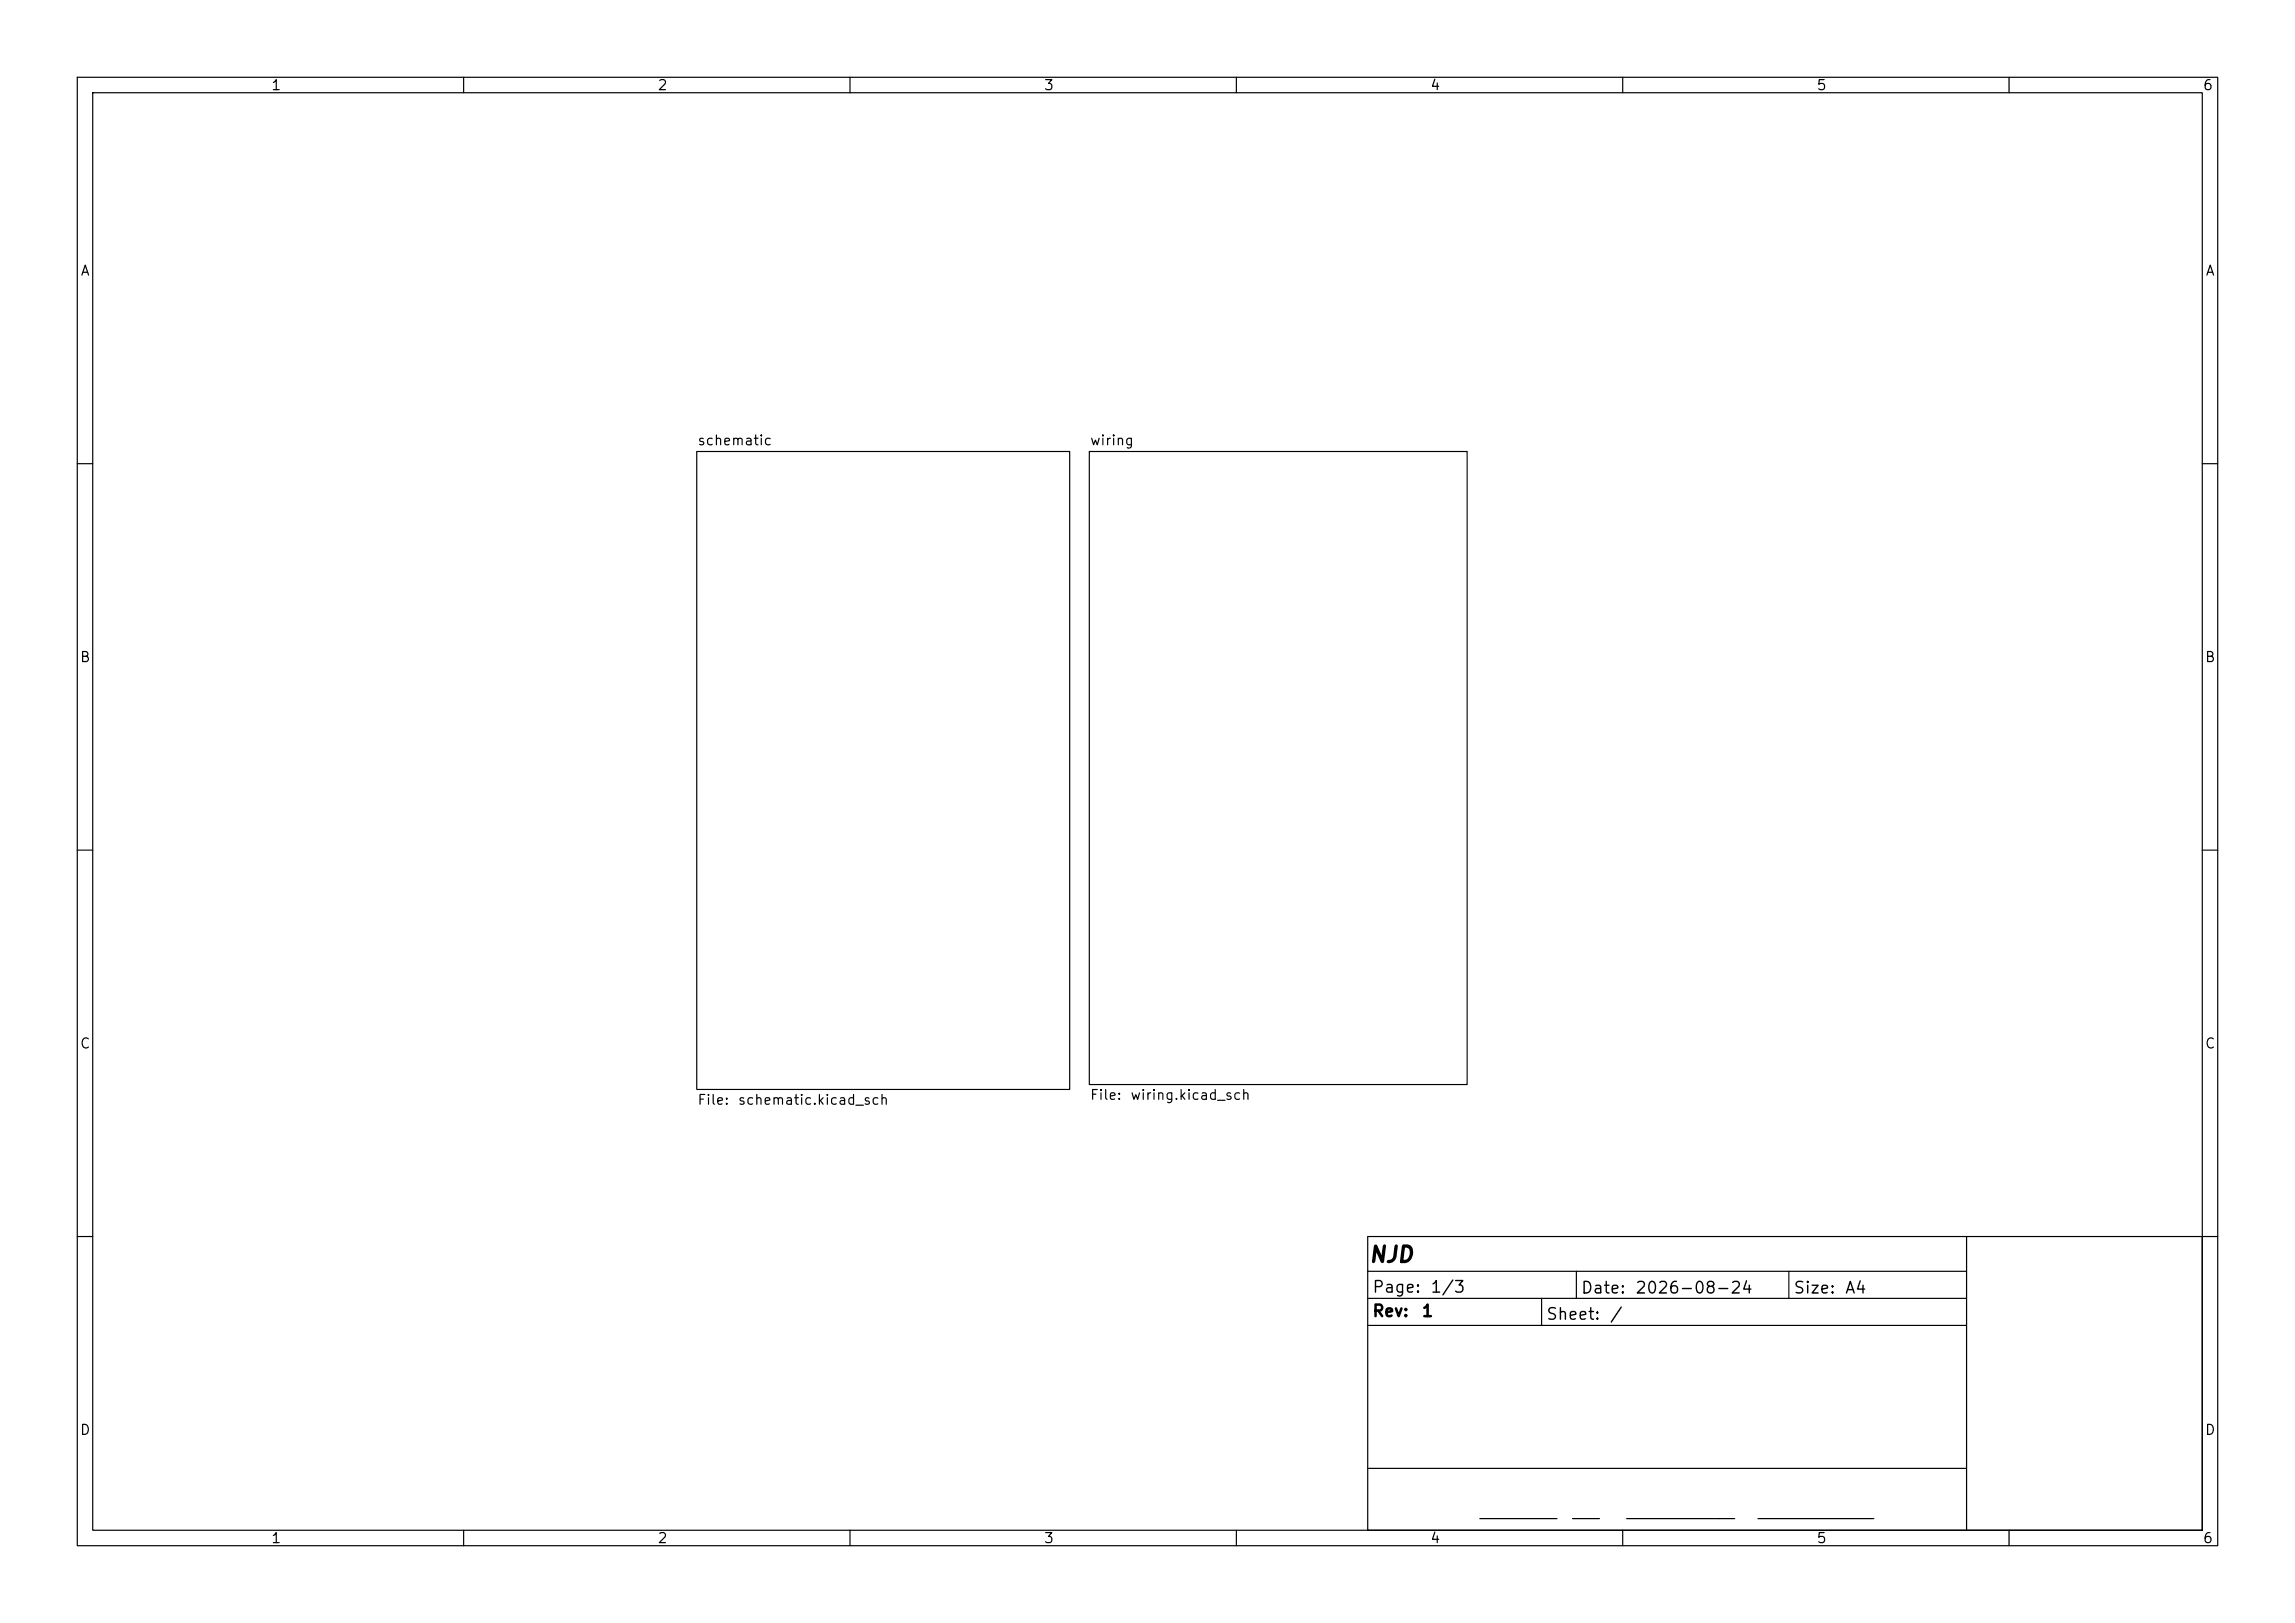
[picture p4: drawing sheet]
<svg xmlns="http://www.w3.org/2000/svg" width="297mm" height="210mm" viewBox="0 0 297 210" stroke-linecap="round" stroke-linejoin="round" font-family="sans-serif">
<defs><g id="words">
<text font-size="2" x="177" y="163.8">NJD</text>
<g font-size="1.5">
<text x="177.5" y="167.6">Page:</text>
<text x="185" y="167.6">1/3</text>
<text x="204.5" y="167.8">Date:</text>
<text x="211.5" y="167.8">2026-08-24</text>
<text x="232" y="167.8">Size:</text>
<text x="238.7" y="167.8">A4</text>
<text x="177.5" y="170.8">Rev:</text>
<text x="183.9" y="170.8">1</text>
<text x="200" y="171.2">Sheet:</text>
<text x="208.2" y="171.2">/</text>
</g>
<g font-size="1.3">
<text x="35" y="12">1</text>
<text x="85" y="12">2</text>
<text x="135" y="12">3</text>
<text x="185" y="12">4</text>
<text x="235" y="12">5</text>
<text x="285" y="12">6</text>
<text x="10.3" y="36">A</text>
<text x="285.3" y="36">A</text>
<text x="90.2" y="57.9">schematic</text>
<text x="141" y="57.9">wiring</text>
<text x="10.3" y="86">B</text>
<text x="285.3" y="86">B</text>
<text x="10.3" y="136">C</text>
<text x="285.3" y="136">C</text>
<text x="90.2" y="143.3">File:</text>
<text x="95.4" y="143.3">schematic.kicad_sch</text>
<text x="141" y="142.6">File:</text>
<text x="146.2" y="142.6">wiring.kicad_sch</text>
<text x="10.3" y="186">D</text>
<text x="285.3" y="186">D</text>
<text x="35" y="200">1</text>
<text x="85" y="200">2</text>
<text x="135" y="200">3</text>
<text x="185" y="200">4</text>
<text x="235" y="200">5</text>
<text x="285" y="200">6</text>
</g>
</g></defs>
<g fill="none" stroke="#000" stroke-width=".15">
<path d="M10 10h277v190h-277zM12 12h273v186h-273zM60 10v2M110 10v2M160 10v2M210 10v2M260 10v2M90.2 58.4h48.2v82.6h-48.2zM141 58.4h48.9v81.9h-48.9zM10 60h2M285 60h2M10 110h2"/>
<path d="M285 110h2M10 160h2M177 160h108v38h-108zM177 164.5h77.5M177 168h77.5M177 171.5h77.5M199.5 168v3.5M204 164.5v3.5M231.5 164.5v3.5M254.5 160v38M285 160h2M60 198v2"/>
<path d="M110 198v2M160 198v2M177 190h77.5M191.5 196.5h10M203.5 196.5h3.5M210 198v2M210.5 196.5h14M227.5 196.5h15M260 198v2"/>
</g>
<use href="#words"/>
</svg>
